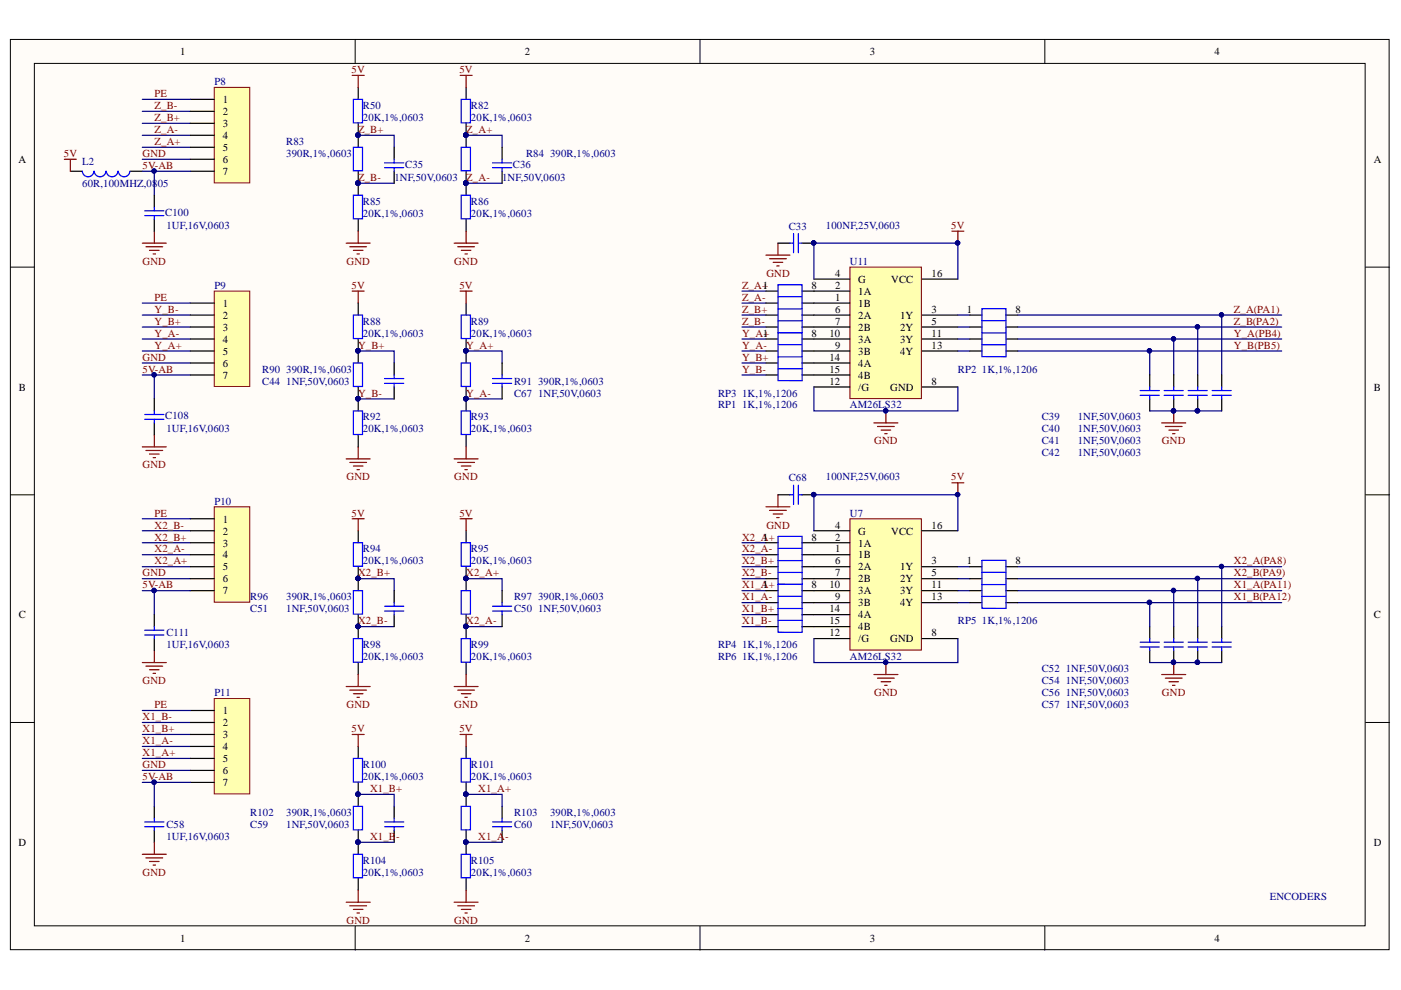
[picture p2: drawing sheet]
<svg xmlns="http://www.w3.org/2000/svg" width="297mm" height="210mm" viewBox="0 0 297 210" stroke-linecap="round" stroke-linejoin="round" font-family="sans-serif">
<defs><g id="words">
<g font-size="2.3">
<text x="38.2" y="11.7">1</text>
<text x="111.3" y="11.7">2</text>
<text x="184.4" y="11.7">3</text>
<text x="257.5" y="11.7">4</text>
<text x="47.2" y="21.8">1</text>
<text x="47.2" y="24.4">2</text>
<text x="47.2" y="26.9">3</text>
<text x="47.2" y="29.4">4</text>
<text x="3.9" y="34.5">A</text>
<text x="47.2" y="32">5</text>
<text x="47.2" y="34.5">6</text>
<text x="291.3" y="34.5">A</text>
<text x="47.2" y="37.1">7</text>
<text x="177" y="58.7">4</text>
<text x="181.9" y="60">G</text>
<text x="189" y="60">VCC</text>
<text x="197.5" y="58.7">16</text>
<text x="47.2" y="65">1</text>
<text x="161.7" y="61.2">1</text>
<text x="172" y="61.2">8</text>
<text x="177" y="61.2">2</text>
<text x="177" y="63.8">1</text>
<text x="181.9" y="62.5">1A</text>
<text x="181.9" y="65">1B</text>
<text x="47.2" y="67.6">2</text>
<text x="47.2" y="70.1">3</text>
<text x="172" y="71.4">8</text>
<text x="175.9" y="71.4">10</text>
<text x="177" y="66.3">6</text>
<text x="177" y="68.8">7</text>
<text x="181.9" y="67.6">2A</text>
<text x="181.9" y="70.1">2B</text>
<text x="190.8" y="70.1">2Y</text>
<text x="190.8" y="67.6">1Y</text>
<text x="197.5" y="71.4">11</text>
<text x="197.5" y="68.8">5</text>
<text x="197.5" y="66.3">3</text>
<text x="205" y="66.3">1</text>
<text x="215.3" y="66.3">8</text>
<text x="47.2" y="72.7">4</text>
<text x="47.2" y="75.2">5</text>
<text x="47.2" y="77.7">6</text>
<text x="175.9" y="76.5">14</text>
<text x="177" y="73.9">9</text>
<text x="181.9" y="72.7">3A</text>
<text x="181.9" y="75.2">3B</text>
<text x="181.9" y="77.7">4A</text>
<text x="190.8" y="75.2">4Y</text>
<text x="190.8" y="72.7">3Y</text>
<text x="197.5" y="73.9">13</text>
<text x="4" y="82.8">B</text>
<text x="47.2" y="80.3">7</text>
<text x="175.9" y="79">15</text>
<text x="175.9" y="81.5">12</text>
<text x="181.9" y="80.3">4B</text>
<text x="181.9" y="82.8">/G</text>
<text x="188.7" y="82.8">GND</text>
<text x="197.5" y="81.5">8</text>
<text x="291.3" y="82.8">B</text>
<text x="47.2" y="110.8">1</text>
<text x="47.2" y="113.3">2</text>
<text x="177" y="112.1">4</text>
<text x="181.9" y="113.3">G</text>
<text x="189" y="113.3">VCC</text>
<text x="197.5" y="112.1">16</text>
<text x="47.2" y="115.9">3</text>
<text x="47.2" y="118.4">4</text>
<text x="161.7" y="114.6">1</text>
<text x="172" y="114.6">8</text>
<text x="177" y="114.6">2</text>
<text x="177" y="117.1">1</text>
<text x="177" y="119.7">6</text>
<text x="181.9" y="115.9">1A</text>
<text x="181.9" y="118.4">1B</text>
<text x="197.5" y="119.7">3</text>
<text x="205" y="119.7">1</text>
<text x="215.3" y="119.7">8</text>
<text x="47.2" y="120.9">5</text>
<text x="47.2" y="123.5">6</text>
<text x="161.7" y="124.8">1</text>
<text x="172" y="124.8">8</text>
<text x="175.9" y="124.8">10</text>
<text x="177" y="122.2">7</text>
<text x="181.9" y="120.9">2A</text>
<text x="181.9" y="123.5">2B</text>
<text x="190.8" y="123.5">2Y</text>
<text x="190.8" y="120.9">1Y</text>
<text x="197.5" y="124.8">11</text>
<text x="197.5" y="122.2">5</text>
<text x="4" y="131.1">C</text>
<text x="47.2" y="126">7</text>
<text x="175.9" y="129.8">14</text>
<text x="177" y="127.3">9</text>
<text x="181.9" y="126">3A</text>
<text x="181.9" y="128.6">3B</text>
<text x="181.9" y="131.1">4A</text>
<text x="190.8" y="128.6">4Y</text>
<text x="190.8" y="126">3Y</text>
<text x="197.5" y="127.3">13</text>
<text x="291.3" y="131.1">C</text>
<text x="175.9" y="132.4">15</text>
<text x="175.9" y="134.9">12</text>
<text x="181.9" y="133.6">4B</text>
<text x="181.9" y="136.2">/G</text>
<text x="188.7" y="136.2">GND</text>
<text x="197.5" y="134.9">8</text>
<text x="47.2" y="151.4">1</text>
<text x="47.2" y="153.9">2</text>
<text x="47.2" y="156.5">3</text>
<text x="47.2" y="159">4</text>
<text x="47.2" y="161.5">5</text>
<text x="47.2" y="164.2">6</text>
<text x="47.2" y="166.7">7</text>
<text x="3.9" y="179.4">D</text>
<text x="291.3" y="179.4">D</text>
<text x="38.2" y="199.7">1</text>
<text x="111.3" y="199.7">2</text>
<text x="184.4" y="199.7">3</text>
<text x="257.5" y="199.7">4</text>
</g>
<g font-size="2.3" fill="#800000">
<text x="74.6" y="15.5">5V</text>
<text x="97.4" y="15.5">5V</text>
<text x="32.8" y="23.1">Z_B-</text>
<text x="32.8" y="20.6">PE</text>
<text x="32.8" y="28.2">Z_A-</text>
<text x="32.8" y="25.6">Z_B+</text>
<text x="75.9" y="28.2">Z_B+</text>
<text x="98.8" y="28.2">Z_A+</text>
<text x="13.5" y="33.2">5V</text>
<text x="30.2" y="35.8">5V-AB</text>
<text x="30.2" y="33.2">GND</text>
<text x="32.8" y="30.7">Z_A+</text>
<text x="75.9" y="38.3">Z_B-</text>
<text x="98.8" y="38.3">Z_A-</text>
<text x="201.7" y="48.6">5V</text>
<text x="30.2" y="56.2">GND</text>
<text x="73.5" y="56.2">GND</text>
<text x="96.3" y="56.2">GND</text>
<text x="162.5" y="58.7">GND</text>
<text x="32.8" y="63.8">PE</text>
<text x="74.6" y="61.2">5V</text>
<text x="97.4" y="61.2">5V</text>
<text x="157.3" y="61.2">Z_A+</text>
<text x="157.3" y="63.8">Z_A-</text>
<text x="32.8" y="71.4">Y_A-</text>
<text x="32.8" y="66.3">Y_B-</text>
<text x="32.8" y="68.8">Y_B+</text>
<text x="157.3" y="71.4">Y_A1+</text>
<text x="157.3" y="68.8">Z_B-</text>
<text x="157.3" y="66.3">Z_B+</text>
<text x="261.6" y="66.3">Z_A(PA1)</text>
<text x="261.6" y="68.8">Z_B(PA2)</text>
<text x="261.6" y="71.4">Y_A(PB4)</text>
<text x="30.2" y="76.5">GND</text>
<text x="32.8" y="73.9">Y_A+</text>
<text x="75.9" y="73.9">Y_B+</text>
<text x="98.8" y="73.9">Y_A+</text>
<text x="157.3" y="73.9">Y_A-</text>
<text x="157.3" y="76.5">Y_B+</text>
<text x="261.6" y="73.9">Y_B(PB5)</text>
<text x="30.2" y="79">5V-AB</text>
<text x="157.3" y="79">Y_B-</text>
<text x="75.9" y="84.1">Y_B-</text>
<text x="98.8" y="84.1">Y_A-</text>
<text x="185.3" y="94.2">GND</text>
<text x="246.4" y="94.2">GND</text>
<text x="30.2" y="99.3">GND</text>
<text x="73.5" y="101.8">GND</text>
<text x="96.3" y="101.8">GND</text>
<text x="201.7" y="101.8">5V</text>
<text x="32.8" y="112.1">X2_B-</text>
<text x="32.8" y="109.5">PE</text>
<text x="74.6" y="109.5">5V</text>
<text x="97.4" y="109.5">5V</text>
<text x="162.5" y="112.1">GND</text>
<text x="32.8" y="119.7">X2_A+</text>
<text x="32.8" y="117.1">X2_A-</text>
<text x="32.8" y="114.6">X2_B+</text>
<text x="157.3" y="114.6">X2_A+</text>
<text x="157.3" y="117.1">X2_A-</text>
<text x="157.3" y="119.7">X2_B+</text>
<text x="261.6" y="119.7">X2_A(PA8)</text>
<text x="30.2" y="124.8">5V-AB</text>
<text x="30.2" y="122.2">GND</text>
<text x="75.9" y="122.2">X2_B+</text>
<text x="98.8" y="122.2">X2_A+</text>
<text x="157.3" y="124.8">X1_A+</text>
<text x="157.3" y="122.2">X2_B-</text>
<text x="261.6" y="122.2">X2_B(PA9)</text>
<text x="261.6" y="124.8">X1_A(PA11)</text>
<text x="157.3" y="127.3">X1_A-</text>
<text x="157.3" y="129.8">X1_B+</text>
<text x="261.6" y="127.3">X1_B(PA12)</text>
<text x="75.9" y="132.4">X2_B-</text>
<text x="98.8" y="132.4">X2_A-</text>
<text x="157.3" y="132.4">X1_B-</text>
<text x="30.2" y="145">GND</text>
<text x="185.3" y="147.6">GND</text>
<text x="246.4" y="147.6">GND</text>
<text x="30.2" y="152.7">X1_B-</text>
<text x="30.2" y="155.2">X1_B+</text>
<text x="32.8" y="150.1">PE</text>
<text x="73.5" y="150.1">GND</text>
<text x="74.6" y="155.2">5V</text>
<text x="96.3" y="150.1">GND</text>
<text x="97.4" y="155.2">5V</text>
<text x="30.2" y="160.3">X1_A+</text>
<text x="30.2" y="157.7">X1_A-</text>
<text x="30.2" y="165.4">5V-AB</text>
<text x="30.2" y="162.8">GND</text>
<text x="78.4" y="168">X1_B+</text>
<text x="101.4" y="168">X1_A+</text>
<text x="78.4" y="178.1">X1_B-</text>
<text x="101.4" y="178.1">X1_A</text>
<text x="107.1" y="178.1">-</text>
<text x="30.2" y="185.7">GND</text>
<text x="73.5" y="195.9">GND</text>
<text x="96.3" y="195.9">GND</text>
</g>
<g font-size="2.3" fill="#000080">
<text x="45.4" y="18">P8</text>
<text x="76.9" y="23.1">R50</text>
<text x="99.9" y="23.1">R82</text>
<text x="76.9" y="25.6">20K,1%,0603</text>
<text x="99.9" y="25.6">20K,1%,0603</text>
<text x="17.4" y="35">L2</text>
<text x="60.7" y="30.7">R83</text>
<text x="60.7" y="33.2">390R,1%,0603</text>
<text x="85.9" y="35.5">C35</text>
<text x="108.7" y="35.5">C36</text>
<text x="111.5" y="33.2">R84</text>
<text x="116.6" y="33.2">390R,1%,0603</text>
<text x="17.4" y="39.6">60R,100MHZ,08</text>
<text x="33.4" y="39.6">05</text>
<text x="83.6" y="38.3">1NF,50V,0603</text>
<text x="106.5" y="38.3">1NF,50V,0603</text>
<text x="35" y="45.8">C100</text>
<text x="76.9" y="43.5">R85</text>
<text x="76.9" y="46">20K,1%,0603</text>
<text x="99.9" y="43.5">R86</text>
<text x="99.9" y="46">20K,1%,0603</text>
<text x="35.3" y="48.6">1UF,16V,0603</text>
<text x="167.2" y="48.8">C33</text>
<text x="175.1" y="48.6">100NF,25V,0603</text>
<text x="180.2" y="56.2">U11</text>
<text x="45.4" y="61.2">P9</text>
<text x="76.9" y="68.8">R88</text>
<text x="76.9" y="71.4">20K,1%,0603</text>
<text x="99.9" y="68.8">R89</text>
<text x="99.9" y="71.4">20K,1%,0603</text>
<text x="55.6" y="79">R90</text>
<text x="55.6" y="81.5">C44</text>
<text x="60.7" y="79">390R,1%,0603</text>
<text x="60.7" y="81.5">1NF,50V,0603</text>
<text x="109" y="81.5">R91</text>
<text x="114.1" y="81.5">390R,1%,0603</text>
<text x="203.1" y="79">RP2</text>
<text x="208.2" y="79">1K,1%,1206</text>
<text x="35" y="88.9">C108</text>
<text x="76.9" y="89.1">R92</text>
<text x="99.9" y="89.1">R93</text>
<text x="109" y="84.1">C67</text>
<text x="114.1" y="84.1">1NF,50V,0603</text>
<text x="152.2" y="86.6">RP1</text>
<text x="152.2" y="84.1">RP3</text>
<text x="157.3" y="84.1">1K,1%,1206</text>
<text x="157.3" y="86.6">1K,1%,1206</text>
<text x="180.2" y="86.6">AM26LS32</text>
<text x="220.9" y="89.1">C39</text>
<text x="228.5" y="89.1">1NF,50V,0603</text>
<text x="35.3" y="91.7">1UF,16V,0603</text>
<text x="76.9" y="91.7">20K,1%,0603</text>
<text x="99.9" y="91.7">20K,1%,0603</text>
<text x="220.9" y="91.7">C40</text>
<text x="220.9" y="94.2">C41</text>
<text x="228.5" y="91.7">1NF,50V,0603</text>
<text x="228.5" y="94.2">1NF,50V,0603</text>
<text x="175.1" y="101.8">100NF,25V,0603</text>
<text x="220.9" y="96.8">C42</text>
<text x="228.5" y="96.8">1NF,50V,0603</text>
<text x="45.4" y="107">P10</text>
<text x="167.2" y="102.1">C68</text>
<text x="180.2" y="109.5">U7</text>
<text x="76.9" y="117.1">R94</text>
<text x="76.9" y="119.7">20K,1%,0603</text>
<text x="99.9" y="117.1">R95</text>
<text x="99.9" y="119.7">20K,1%,0603</text>
<text x="53.1" y="127.3">R96</text>
<text x="53.1" y="129.8">C51</text>
<text x="60.7" y="127.3">390R,1%,0603</text>
<text x="60.7" y="129.8">1NF,50V,0603</text>
<text x="109" y="127.3">R97</text>
<text x="109" y="129.8">C50</text>
<text x="114.1" y="127.3">390R,1%,0603</text>
<text x="114.1" y="129.8">1NF,50V,0603</text>
<text x="35.3" y="134.9">C111</text>
<text x="35.3" y="137.4">1UF,16V,0603</text>
<text x="76.9" y="137.4">R98</text>
<text x="99.9" y="137.4">R99</text>
<text x="152.2" y="137.4">RP4</text>
<text x="157.3" y="137.4">1K,1%,1206</text>
<text x="203.1" y="132.4">RP5</text>
<text x="208.2" y="132.4">1K,1%,1206</text>
<text x="76.9" y="140">20K,1%,0603</text>
<text x="99.9" y="140">20K,1%,0603</text>
<text x="152.2" y="140">RP6</text>
<text x="157.3" y="140">1K,1%,1206</text>
<text x="180.2" y="140">AM26LS32</text>
<text x="220.9" y="142.5">C52</text>
<text x="226" y="142.5">1NF,50V,0603</text>
<text x="45.4" y="147.6">P11</text>
<text x="220.9" y="147.6">C56</text>
<text x="220.9" y="145">C54</text>
<text x="226" y="147.6">1NF,50V,0603</text>
<text x="226" y="145">1NF,50V,0603</text>
<text x="220.9" y="150.1">C57</text>
<text x="226" y="150.1">1NF,50V,0603</text>
<text x="76.9" y="162.8">R100</text>
<text x="76.9" y="165.4">20K,1%,0603</text>
<text x="99.9" y="162.8">R101</text>
<text x="99.9" y="165.4">20K,1%,0603</text>
<text x="53.1" y="173">R102</text>
<text x="60.7" y="173">390R,1%,0603</text>
<text x="109" y="173">R103</text>
<text x="116.6" y="173">390R,1%,0603</text>
<text x="35.3" y="175.6">C58</text>
<text x="35.3" y="178.1">1UF,16V,0603</text>
<text x="53.1" y="175.6">C59</text>
<text x="60.7" y="175.6">1NF,50V,0603</text>
<text x="109" y="175.6">C60</text>
<text x="116.6" y="175.6">1NF,50V,0603</text>
<text x="76.9" y="183.2">R104</text>
<text x="76.9" y="185.7">20K,1%,0603</text>
<text x="99.9" y="183.2">R105</text>
<text x="99.9" y="185.7">20K,1%,0603</text>
<text x="269.2" y="190.8">ENCODERS</text>
</g>
</g></defs>
<g fill="#fffcf8" stroke="#000" stroke-width=".21">
<path d="M2.2 8.4h292.3v193h-292.3z"/>
<path d="M7.3 13.4h282.1v182.9h-282.1z"/>
</g>
<path d="M75.3 8.4v5M148.4 8.4v5M221.5 8.4v5M2.2 56.6h5.1M289.5 56.6h5.1M2.2 104.9h5.1M289.5 104.9h5.1M2.2 153.2h5.1M289.5 153.2h5.1M75.3 196.4v5.1M148.4 196.4v5.1M221.5 196.4v5.1" fill="none" stroke="#000" stroke-width=".21"/>
<path d="M180.2 56.6h15.2v27.9h-15.2z" fill="#ffffb0" stroke="#800000" stroke-width=".21"/>
<g fill="none" stroke="#000" stroke-width=".26">
<path d="M172.6 59.2h7.6M195.5 59.2h7.6M172.6 61.7h7.6M172.6 64.3h7.6M172.6 66.8h7.6M172.6 69.3h7.6M172.6 71.9h7.6M172.6 74.4h7.6M172.6 77h7.6M172.6 79.5h7.6M195.5 66.8h7.6M195.5 69.3h7.6"/>
<path d="M195.5 71.9h7.6M195.5 74.4h7.6M172.6 82h7.6M195.5 82h7.6"/>
</g>
<path d="M30.2 23.6h10.1M30.2 26.1h10.1M30.2 28.7h10.1M30.2 31.2h10.1M172.6 59.2v-7.6h30.5v7.6M203.1 69.3h2.5M203.1 71.9h2.5M203.1 74.4h2.5" fill="none" stroke="#000080" stroke-width=".26"/>
<path d="M162.4 54.1h5.1M163.2 54.9h3.5M163.9 55.6h2.1M164.7 56.4h.5M164.9 51.6v2.5M201.8 49h2.6M203.1 49v2.6" fill="none" stroke="#800000" stroke-width=".26"/>
<g fill="#000080" stroke="#000080" stroke-width=".21">
<circle cx="203" cy="51.5" r=".46"/>
<circle cx="172.5" cy="51.5" r=".46"/>
</g>
<path d="M180.2 110h15.2v27.8h-15.2z" fill="#ffffb0" stroke="#800000" stroke-width=".21"/>
<g fill="none" stroke="#000" stroke-width=".26">
<path d="M75.9 18.5v2.6M98.8 18.5v2.6M14.9 36.3h2.6M27.6 36.3h2.6M75.9 26.1v5.1M75.9 36.3v5.1M98.8 26.1v5.1M98.8 36.3v5.1M75.9 46.5v2.5M98.8 46.5v2.5M75.9 64.3v2.5M75.9 71.9v5.1"/>
<path d="M98.8 64.3v2.5M98.8 71.9v5.1M162.4 61.7h2.5M162.4 64.3h2.5M162.4 66.8h2.5M162.4 69.3h2.5M162.4 71.9h2.5M162.4 74.4h2.5M162.4 77h2.5M162.4 79.5h2.5M170 61.7h2.6M170 64.3h2.6"/>
<path d="M170 66.8h2.6M170 69.3h2.6M170 71.9h2.6M170 74.4h2.6M170 77h2.6M170 79.5h2.6M205.6 66.8h2.6M205.6 69.3h2.6M205.6 71.9h2.6M205.6 74.4h2.6M213.3 66.8h2.5M213.3 69.3h2.5"/>
<path d="M213.3 71.9h2.5M213.3 74.4h2.5M75.9 82v5.1M75.9 92.2v2.5M98.8 82v5.1M98.8 92.2v2.5M75.9 112.5v2.6M98.8 112.5v2.6M162.4 115.1h2.5M162.4 117.6h2.5M170 115.1h10.2M170 117.6h10.2"/>
<path d="M172.6 112.5h7.6M195.5 112.5h7.6M75.9 120.2v5M75.9 130.3v5.1M98.8 120.2v5M98.8 130.3v5.1M162.4 120.2h2.5M162.4 122.7h2.5M162.4 125.2h2.5M162.4 127.8h2.5M162.4 130.3h2.5M162.4 132.9h2.5"/>
<path d="M170 120.2h10.2M170 122.7h10.2M170 125.2h10.2M170 127.8h10.2M170 130.3h10.2M170 132.9h10.2M172.6 135.4h7.6M195.5 120.2h7.6M195.5 122.7h7.6M195.5 125.2h7.6M195.5 127.8h7.6M195.5 135.4h7.6"/>
<path d="M205.6 120.2h2.6M205.6 122.7h2.6M205.6 125.2h2.6M205.6 127.8h2.6M213.3 120.2h2.5M213.3 122.7h2.5M213.3 125.2h2.5M213.3 127.8h2.5M243.8 132.9v2.5M243.8 137.9v2.6M248.9 132.9v2.5M248.9 137.9v2.6"/>
<path d="M253.9 132.9v2.5M253.9 137.9v2.6M259 132.9v2.5M259 137.9v2.6M75.9 140.5v2.5M75.9 158.3v2.5M98.8 140.5v2.5M98.8 158.3v2.5M32.7 171v2.5M32.7 176v2.6M75.9 165.9v5.1M75.9 176v5.1"/>
<path d="M83.6 171v2.5M83.6 176v2.6M98.8 165.9v5.1M98.8 176v5.1M106.5 171v2.5M106.5 176v2.6M75.9 186.2v2.6M98.8 186.2v2.6"/>
</g>
<g fill="none" stroke="#800000" stroke-width=".26">
<path d="M74.7 16h2.5M75.9 16v2.5M97.6 16h2.5M98.8 16v2.5M13.6 33.8h2.6M14.9 33.8v2.5M30.2 51.6h5.1M30.9 52.3h3.6M31.7 53.1h2M32.5 53.8h.5M32.7 49v2.6M73.4 51.6h5.1"/>
<path d="M74.2 52.3h3.5M74.9 53.1h2.1M75.7 53.8h.5M75.9 49v2.6M96.3 51.6h5.1M97 52.3h3.6M97.8 53.1h2M98.6 53.8h.5M98.8 49v2.6M74.7 61.7h2.5M75.9 61.7v2.6M97.6 61.7h2.5"/>
<path d="M98.8 61.7v2.6M30.2 94.7h5.1M30.9 95.5h3.6M31.7 96.3h2M32.5 97h.5M32.7 92.2v2.5M73.4 97.3h5.1M74.2 98h3.5M74.9 98.8h2.1M75.7 99.6h.5M75.9 94.7v2.6M96.3 97.3h5.1"/>
<path d="M97 98h3.6M97.8 98.8h2M98.6 99.6h.5M98.8 94.7v2.6M185.3 89.7h5.1M186 90.4h3.6M186.8 91.2h2M187.6 92h.5M187.8 87.1v2.6M246.3 89.7h5.1M247.1 90.4h3.5M247.8 91.2h2.1"/>
<path d="M248.6 92h.5M248.9 87.1v2.6M74.7 110h2.5M75.9 110v2.5M97.6 110h2.5M98.8 110v2.5M162.4 107.5h5.1M163.2 108.2h3.5M163.9 109h2.1M164.7 109.7h.5M164.9 104.9v2.6M201.8 102.4h2.6"/>
<path d="M203.1 102.4v2.5M32.7 137.9v2.6M30.2 140.5h5.1M30.9 141.2h3.6M31.7 142h2M32.5 142.8h.5M73.4 145.6h5.1M74.2 146.3h3.5M74.7 155.7h2.5M74.9 147.1h2.1M75.7 147.8h.5M75.9 143v2.6"/>
<path d="M75.9 155.7v2.6M96.3 145.6h5.1M97 146.3h3.6M97.6 155.7h2.5M97.8 147.1h2M98.6 147.8h.5M98.8 143v2.6M98.8 155.7v2.6M185.3 143h5.1M186 143.8h3.6M186.8 144.5h2M187.6 145.3h.5"/>
<path d="M187.8 140.5v2.5M246.3 143h5.1M247.1 143.8h3.5M247.8 144.5h2.1M248.6 145.3h.5M248.9 140.5v2.5M32.7 178.6v2.5M30.2 181.1h5.1M30.9 181.9h3.6M31.7 182.7h2M32.5 183.4h.5M73.4 191.3h5.1"/>
<path d="M74.2 192.1h3.5M74.9 192.8h2.1M75.7 193.6h.5M75.9 188.8v2.5M96.3 191.3h5.1M97 192.1h3.6M97.8 192.8h2M98.6 193.6h.5M98.8 188.8v2.5"/>
</g>
<g fill="#000080" stroke="#000080" stroke-width=".21">
<circle cx="203" cy="104.9" r=".46"/>
<circle cx="243.7" cy="127.7" r=".46"/>
<circle cx="172.5" cy="104.9" r=".46"/>
<circle cx="248.8" cy="140.4" r=".46"/>
<circle cx="253.9" cy="140.4" r=".46"/>
<circle cx="32.7" cy="36.3" r=".46"/>
<circle cx="32.7" cy="79.5" r=".46"/>
<circle cx="32.7" cy="125.2" r=".46"/>
<circle cx="32.7" cy="165.8" r=".46"/>
<circle cx="248.8" cy="125.2" r=".46"/>
<circle cx="253.9" cy="122.6" r=".46"/>
<circle cx="259" cy="120.1" r=".46"/>
<circle cx="187.8" cy="140.4" r=".46"/>
<circle cx="243.7" cy="74.4" r=".46"/>
<circle cx="248.8" cy="71.8" r=".46"/>
<circle cx="253.9" cy="69.3" r=".46"/>
<circle cx="259" cy="66.7" r=".46"/>
<circle cx="187.8" cy="87.1" r=".46"/>
<circle cx="248.8" cy="87.1" r=".46"/>
<circle cx="75.9" cy="28.6" r=".46"/>
<circle cx="75.9" cy="38.8" r=".46"/>
<circle cx="98.8" cy="28.6" r=".46"/>
<circle cx="98.8" cy="38.8" r=".47"/>
<circle cx="75.9" cy="74.4" r=".46"/>
<circle cx="75.9" cy="84.5" r=".46"/>
<circle cx="98.8" cy="74.4" r=".46"/>
<circle cx="98.8" cy="84.5" r=".46"/>
<circle cx="75.9" cy="122.6" r=".46"/>
<circle cx="75.9" cy="132.8" r=".46"/>
<circle cx="98.8" cy="122.6" r=".46"/>
<circle cx="98.8" cy="132.8" r=".47"/>
<circle cx="75.9" cy="168.4" r=".46"/>
<circle cx="75.9" cy="178.5" r=".46"/>
<circle cx="98.8" cy="168.4" r=".46"/>
<circle cx="98.8" cy="178.5" r=".46"/>
</g>
<g fill="none" stroke="#000080" stroke-width=".26">
<path d="M30.2 33.8h10.1M32.7 36.3v5.1M75.9 28.7h7.7v2.5M75.9 38.9h7.7M98.8 28.7h7.7v2.5M98.8 38.9h7.7M30.2 66.8h10.1M30.2 69.3h10.1M30.2 71.9h10.1M30.2 74.4h10.1M30.2 77h10.1M32.7 79.5v5.1"/>
<path d="M75.9 74.4h7.7v2.6M98.8 74.4h7.7v2.6M157.3 66.8h5.1M157.3 69.3h5.1M157.3 71.9h5.1M157.3 74.4h5.1M157.3 77h5.1M157.3 79.5h5.1M157.3 61.7h5.1M157.3 64.3h5.1M203.1 66.8h2.5M243.8 74.4v5.1"/>
<path d="M248.9 71.9v7.6M253.9 69.3v10.2M259 66.8v12.7M75.9 84.6h7.7M98.8 84.6h7.7M172.6 82v5.1h30.5v-5.1M30.2 112.5h10.1M30.2 115.1h10.1M30.2 117.6h10.1M157.3 115.1h5.1M157.3 117.6h5.1M172.6 112.5v-7.6h30.5v7.6"/>
<path d="M30.2 122.7h10.1M30.2 120.2h10.1M32.7 125.2v5.1M75.9 122.7h7.7v2.5M75.9 132.9h7.7M98.8 122.7h7.7v2.5M98.8 132.9h7.7M157.3 122.7h5.1M157.3 125.2h5.1M157.3 127.8h5.1M157.3 120.2h5.1M157.3 130.3h5.1"/>
<path d="M157.3 132.9h5.1M172.6 135.4v5.1h30.5v-5.1M203.1 122.7h2.5M203.1 125.2h2.5M203.1 127.8h2.5M203.1 120.2h2.5M215.8 127.8h55.9M243.8 127.8v5.1M248.9 125.2v7.7M253.9 122.7v10.2M259 120.2v12.7M30.2 153.2h10.1"/>
<path d="M30.2 155.7h10.1M30.2 158.3h10.1M243.8 140.5h15.2M30.2 160.8h10.1M30.2 163.3h10.1M32.7 165.9v5.1M75.9 168.4h7.7v2.6M75.9 178.6h7.7M98.8 168.4h7.7v2.6M98.8 178.6h7.7"/>
</g>
<g fill="none" stroke="#00f" stroke-width=".26">
<path d="M19.9 36.3a1.22 1.22 0 0 1-1.2 1.2 1.22 1.22 0 0 1-1.2-1.2M22.4 36.3a1.23 1.23 0 0 1-1.2 1.2 1.23 1.23 0 0 1-1.2-1.2M25 36.3a1.22 1.22 0 0 1-1.2 1.2 1.22 1.22 0 0 1-1.3-1.2M27.5 36.3a1.22 1.22 0 0 1-1.2 1.2 1.22 1.22 0 0 1-1.2-1.2M74.9 21.1h2v4.9h-2zM74.9 31.2h2v5h-2zM97.8 21.1h1.9v4.9h-1.9zM97.8 31.2h1.9v5h-1.9zM74.9 41.4h2v5h-2zM97.8 41.4h1.9v5h-1.9zM74.9 66.8h2v5h-2zM74.9 77h2v4.9h-2z"/>
<path d="M97.8 66.8h1.9v5h-1.9zM97.8 77h1.9v4.9h-1.9zM164.9 65.5h5.1M164.9 75.7h5.1M164.9 62.9h5.1M164.9 68h5.1M164.9 73.1h5.1M164.9 78.2h5.1M165 60.4h5.1v10.2l-5.1-.1v-10.1M165 70.5h5.1v10.2h-5.1v-10.1M208.1 70.6h5.2M208.2 68h5"/>
<path d="M208.2 73.1h5.1M208.2 65.5h5.1v10.1h-5.1v-10.1M74.9 87.1h2v5h-2zM97.8 87.1h1.9v5h-1.9zM74.9 115.1h2v5h-2zM97.8 115.1h1.9v5h-1.9zM164.9 118.9h5.1M164.9 116.3h5.1M165 113.7h5.1v10.2h-5.1v-10.1M208.2 118.8h5.1v10.2h-5.1v-10.1M74.9 135.4h2v5h-2zM74.9 125.2h2v5h-2z"/>
<path d="M97.8 135.4h1.9v5h-1.9zM97.8 125.2h1.9v5h-1.9zM164.9 129h5.1M164.9 121.4h5.1M164.9 126.4h5.1M164.9 131.5h5.1M165 123.9h5.1v10.2h-5.1v-10.2M208.1 123.9h5.2M208.2 121.3h5M208.2 126.5h5.1M241.7 136.2h4.1M241.7 137.2h4.1"/>
<path d="M243.8 135.4v.8M243.8 137.2v.7M246.8 136.2h4.1M246.8 137.2h4.1M248.9 135.4v.8M248.9 137.2v.7M251.9 136.2h4.1M251.9 137.2h4.1M253.9 135.4v.8M253.9 137.2v.7M257 136.2h4.1M257 137.2h4.1"/>
<path d="M259 135.4v.8M259 137.2v.7M30.7 175.3h4M30.7 174.3h4M32.7 173.5v.8M32.7 175.3v.7M74.9 160.8h2v5h-2zM74.9 171h2v4.9h-2zM81.5 175.3h4.1M81.5 174.3h4.1M83.6 173.5v.8M83.6 175.3v.7"/>
<path d="M97.8 160.8h1.9v5h-1.9zM97.8 171h1.9v4.9h-1.9zM104.4 175.3h4.1M104.4 174.3h4.1M106.5 173.5v.8M106.5 175.3v.7M74.9 181.1h2v5h-2zM97.8 181.1h1.9v5h-1.9z"/>
</g>
<path d="M45.4 18.5h7.6v20.3h-7.6z" fill="#ffffb0" stroke="#800000" stroke-width=".21"/>
<path d="M40.3 21.1h5.1M40.3 23.6h5.1M40.3 26.1h5.1M40.3 28.7h5.1M40.3 31.2h5.1M40.3 33.8h5.1M40.3 36.3h5.1" fill="none" stroke="#000" stroke-width=".26"/>
<path d="M45.4 61.7h7.6v20.2h-7.6z" fill="#ffffb0" stroke="#800000" stroke-width=".21"/>
<path d="M40.3 64.3h5.1M40.3 66.8h5.1M40.3 69.3h5.1M40.3 71.9h5.1M40.3 74.4h5.1M40.3 77h5.1M40.3 79.5h5.1" fill="none" stroke="#000" stroke-width=".26"/>
<path d="M45.4 107.5h7.6v20.2h-7.6z" fill="#ffffb0" stroke="#800000" stroke-width=".21"/>
<path d="M40.3 110h5.1M40.3 112.5h5.1M40.3 115.1h5.1M40.3 117.6h5.1M40.3 120.2h5.1M40.3 122.7h5.1M40.3 125.2h5.1" fill="none" stroke="#000" stroke-width=".26"/>
<path d="M45.4 148.1h7.6v20.2h-7.6z" fill="#ffffb0" stroke="#800000" stroke-width=".21"/>
<g fill="none" stroke="#000" stroke-width=".26">
<path d="M83.6 31.2v2.6M83.6 36.3v2.6M106.5 31.2v2.6M106.5 36.3v2.6M32.7 41.4v2.5M32.7 46.5v2.5M164.9 51.6h2.6M170 51.6h2.6M83.6 77v2.5M106.5 77v2.5M243.8 79.5v2.5M248.9 79.5v2.5"/>
<path d="M253.9 79.5v2.5M259 79.5v2.5M32.7 84.6v2.5M32.7 89.7v2.5M83.6 82v2.6M106.5 82v2.6M243.8 84.6v2.5M248.9 84.6v2.5M253.9 84.6v2.5M259 84.6v2.5M164.9 104.9h2.6M170 104.9h2.6"/>
<path d="M32.7 130.3v2.6M32.7 135.4v2.5M83.6 125.2v2.6M83.6 130.3v2.6M106.5 125.2v2.6M106.5 130.3v2.6M40.3 150.6h5.1M40.3 153.2h5.1M40.3 155.7h5.1M40.3 158.3h5.1M40.3 160.8h5.1M40.3 163.3h5.1"/>
<path d="M40.3 165.9h5.1"/>
</g>
<g fill="none" stroke="#000080" stroke-width=".26">
<path d="M30.2 36.3h10.1M30.2 21.1h10.1M30.2 79.5h10.1M30.2 64.3h10.1M215.8 69.3h55.9M215.8 66.8h55.9M215.8 71.9h55.9M215.8 74.4h55.9M243.8 87.1h15.2M30.2 110h10.1M30.2 125.2h10.1M215.8 125.2h55.9"/>
<path d="M215.8 122.7h55.9M215.8 120.2h55.9M30.2 150.6h10.1M30.2 165.9h10.1"/>
</g>
<g fill="#000080" stroke="#000080" stroke-width=".21">
<circle cx="32.7" cy="79.5" r=".46"/>
<circle cx="32.7" cy="36.3" r=".46"/>
<circle cx="32.7" cy="125.2" r=".46"/>
<circle cx="32.7" cy="165.8" r=".46"/>
<circle cx="248.8" cy="125.2" r=".46"/>
<circle cx="253.9" cy="122.6" r=".46"/>
<circle cx="259" cy="120.1" r=".46"/>
<circle cx="253.9" cy="69.3" r=".46"/>
<circle cx="259" cy="66.7" r=".46"/>
<circle cx="248.8" cy="71.8" r=".46"/>
<circle cx="243.7" cy="74.4" r=".46"/>
<circle cx="172.5" cy="51.5" r=".46"/>
<circle cx="248.8" cy="87.1" r=".46"/>
<circle cx="253.9" cy="87.1" r=".47"/>
<circle cx="172.5" cy="104.9" r=".46"/>
</g>
<g fill="none" stroke="#00f" stroke-width=".26">
<path d="M81.5 35.5h4.1M81.5 34.5h4.1M83.6 33.8v.7M83.6 35.5v.8M104.4 35.5h4.1M104.4 34.5h4.1M106.5 33.8v.7M106.5 35.5v.8M30.7 45.7h4M30.7 44.7h4M32.7 43.9v.8M32.7 45.7v.8"/>
<path d="M167.5 51.6h.7M168.2 49.5v4.1M169.3 49.5v4.1M169.3 51.6h.7M83.6 79.5v.8M106.5 79.5v.8M30.7 88.9h4M30.7 87.9h4M32.7 87.1v.8M32.7 88.9v.8M81.5 81.3h4.1M81.5 80.3h4.1"/>
<path d="M83.6 81.3v.7M104.4 81.3h4.1M104.4 80.3h4.1M106.5 81.3v.7M241.7 83.8h4.1M241.7 82.8h4.1M243.8 82v.8M243.8 83.8v.8M246.8 83.8h4.1M246.8 82.8h4.1M248.9 82v.8M248.9 83.8v.8"/>
<path d="M251.9 83.8h4.1M251.9 82.8h4.1M253.9 82v.8M253.9 83.8v.8M257 83.8h4.1M257 82.8h4.1M259 82v.8M259 83.8v.8M167.5 104.9h.7M168.2 102.9v4M169.3 102.9v4M169.3 104.9h.7"/>
<path d="M30.7 134.6h4M30.7 133.6h4M32.7 132.9v.7M32.7 134.6v.8M81.5 129.6h4.1M81.5 128.5h4.1M83.6 127.8v.7M83.6 129.6v.7M104.4 129.6h4.1M104.4 128.5h4.1M106.5 127.8v.7M106.5 129.6v.7"/>
</g>
<use href="#words"/>
</svg>
